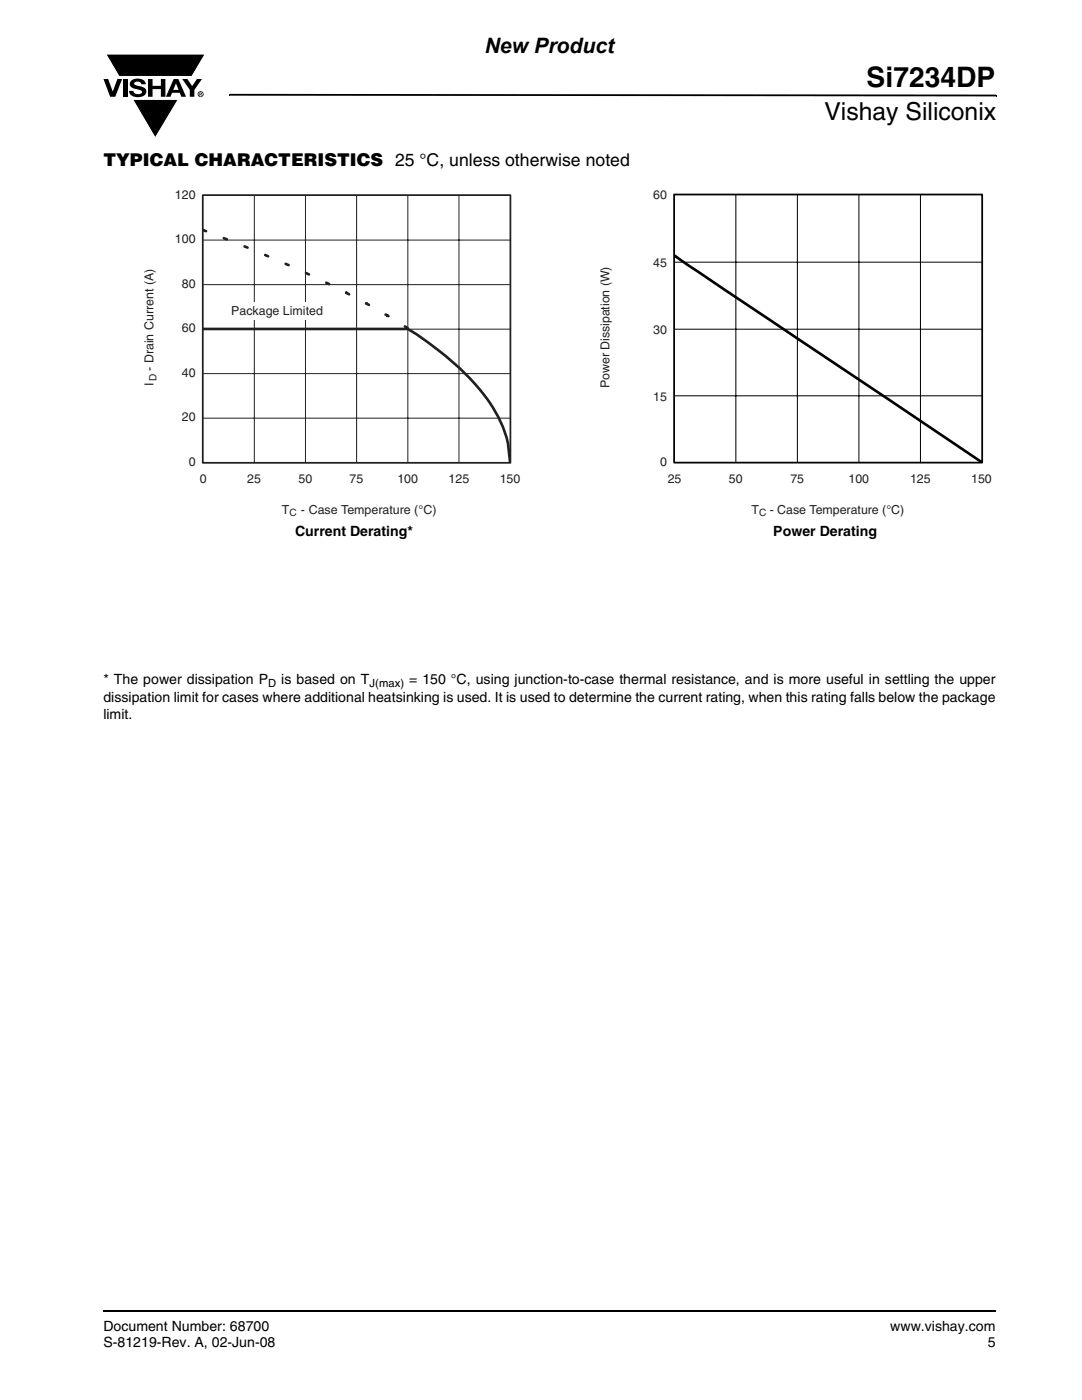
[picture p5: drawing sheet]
<svg xmlns="http://www.w3.org/2000/svg" width="216mm" height="279mm" viewBox="0 0 216 279" stroke-linecap="round" stroke-linejoin="round" font-family="sans-serif">
<defs><g id="words">
<text font-size="5.6" x="172.9" y="17.4">Si7234DP</text>
<text font-size="4.9" x="164.5" y="24">Vishay Siliconix</text>
<text font-size="4.2" x="96.7" y="10.5">New Product</text>
<text font-size="3.5" x="20.6" y="33">TYPICAL CHARACTERISTICS 25 °C, unless otherwise noted</text>
<g font-size="2.8">
<text x="58.9" y="106.9">Current Derating*</text>
<text x="154.3" y="106.9">Power Derating</text>
<text x="20.6" y="136.5">* The power dissipation P</text>
<text x="56.1" y="136.5">is based on T</text>
<text x="81.6" y="136.5">= 150 °C, using junction-to-case thermal resistance, and is more useful in settling the upper</text>
<text x="20.6" y="140">dissipation limit for cases where additional heatsinking is used. It is used to determine the current rating, when this rating falls below the package</text>
<text x="20.6" y="143.6">limit.</text>
<text x="20.6" y="265.6">Document Number: 68700</text>
<text x="20.6" y="268.8">S-81219-Rev. A, 02-Jun-08</text>
<text x="177.7" y="265.6">www.vishay.com</text>
<text x="197.1" y="268.8">5</text>
</g>
<g font-size="2.5" fill="#231f20">
<text x="34.9" y="39.7">120</text>
<text x="130.4" y="39.7">60</text>
<text x="34.9" y="48.5">100</text>
<text x="130.4" y="53.3">45</text>
<text x="36.3" y="57.4">80</text>
<text x="46.1" y="62.9">Package Limited</text>
<text x="36.3" y="66.3">60</text>
<text x="130.4" y="66.7">30</text>
<text x="30.6" y="77.1" transform="rotate(-90 30.6 77.1)">I</text>
<text x="30.6" y="74.1" transform="rotate(-90 30.6 74.1)">- Drain Current (A)</text>
<text x="36.3" y="75.2">40</text>
<text x="121.6" y="77.4" transform="rotate(-90 121.6 77.4)">Power Dissipation (W)</text>
<text x="130.4" y="80">15</text>
<text x="36.3" y="84.1">20</text>
<text x="37.7" y="92.9">0</text>
<text x="131.7" y="92.9">0</text>
<text x="39.8" y="96.3">0</text>
<text x="49.4" y="96.3">25</text>
<text x="59.6" y="96.3">50</text>
<text x="69.8" y="96.3">75</text>
<text x="79.3" y="96.3">100</text>
<text x="89.5" y="96.3">125</text>
<text x="99.7" y="96.3">150</text>
<text x="133.2" y="96.4">25</text>
<text x="145.4" y="96.4">50</text>
<text x="157.7" y="96.4">75</text>
<text x="169.3" y="96.4">100</text>
<text x="181.6" y="96.4">125</text>
<text x="193.8" y="96.4">150</text>
<text x="56.2" y="102.5">T</text>
<text x="60" y="102.5">- Case Temperature (°C)</text>
<text x="150" y="102.5">T</text>
<text x="153.6" y="102.5">- Case Temperature (°C)</text>
</g>
<g font-size="2.2">
<text x="53.5" y="137.2">D</text>
<text x="73.7" y="137.2">J(max)</text>
</g>
<g font-size="2" fill="#231f20">
<text x="31.3" y="76.1" transform="rotate(-90 31.3 76.1)">D</text>
<text x="57.7" y="103.1">C</text>
<text x="151.5" y="103">C</text>
</g>
</g></defs>
<path d="M20.5 261.5h.1v.4h-.1z" fill="#000"/>
<path d="M20.6 261.7h178.2" fill="none" stroke="#000" stroke-width=".36"/>
<path d="M20.6 10.7h20.5v17h-20.5z" fill="#fff"/>
<g fill="#000">
<path d="M20.6 15.8h1l.9 2.5 .9-2.5h1l-1.4 3.5h-1zM21.1 10.8h19.8l-2.6 4.5h-14.6zM24.5 15.8h.9v3.5h-.9zM26.2 16.1a2.08 2.08 0 0 1 2.8 .3l.1 .4h-.9a.78 .78 0 0 0-.7-.5 .78 .78 0 0 0-.7 .4l.2 .3 1 .2a1.06 1.06 0 0 1 1.2 1 1.06 1.06 0 0 1-1.1 1.1 1.71 1.71 0 0 1-2.3-1.2h.8a.95 .95 0 0 0 .8 .7 .95 .95 0 0 0 .9-.4 1.3 1.3 0 0 0-1.2-.6 1.02 1.02 0 0 1-1-.6 1.02 1.02 0 0 1 .1-1.1zM29.5 15.8h.9v1.3h1.7v-1.3h.9v3.5h-.9v-1.5h-1.7v1.5h-.9zM26.5 19.8h9.1l-4.6 7.7zM36.4 15.8h1l.9 1.4 1-1.4h1l-1.5 2.2v1.3h-.9v-1.4zM45.7 18.7h.2v.4h-.2zM45.9 18.7l152.9 .2v.3l-152.9-.1zM198.8 18.9h.1v.3h-.1z"/>
<path d="M35.1 16.6l-.5 1.3h1zM34.7 15.8h.9l1.5 3.5h-.9l-.3-.8h-1.6l-.3 .8h-.9z"/>
<path d="M39.9 18.6v.1h.2v-.1zM39.8 18.5h.4l.1 .2-.2 .1 .2 .3-.3-.3-.1 .3h-.1zM39.6 18.8a.45 .45 0 0 0 .9 0 .45 .45 0 0 0-.9 0zM39.4 18.8a.6 .6 0 0 1 1.2 0 .6 .6 0 0 1-1.2 0z"/>
</g>
<path d="M21.1 10.8h19.8l-2.6 4.5h-14.5zM26.5 19.8h9.1l-4.6 7.7z" fill="none" stroke="#fff" stroke-width=".2"/>
<path d="M28.5 37.5h75.3v66h-75.3z" fill="#fff"/>
<path d="M50.8 39v53.3M61 39v53.3M71.2 39v53.3M81.4 39v53.3M91.6 39v53.3M40.5 56.8h61.3M40.5 47.9h61.3M40.5 74.6h61.3M40.5 65.7h61.3M40.5 83.5h61.3" fill="none" stroke="#231f20" stroke-width=".2"/>
<g fill="none" stroke="#231f20" stroke-width=".53">
<path d="M40.5 45.9l.6 .2M44.7 47.5l.6 .3M48.8 49.2l.6 .2M52.9 50.9l.6 .3M57 52.7l.6 .2M61.1 54.5l.6 .3M65.1 56.4l.6 .3M69.1 58.4h.1M69.1 58.4l.6 .3M40.5 65.7h40.9a53.9 53.9 0 0 1 16.8 15.4 23 23 0 0 1 3.2 7.4l.4 3.8M73 60.5l.6 .3M76.9 62.8l.6 .3"/>
<path d="M80.8 65.1l.5 .4"/>
</g>
<path d="M40.5 38.9h61.3v53.5h-61.3z" fill="none" stroke="#231f20" stroke-width=".35"/>
<g fill="#fff">
<path d="M45.1 60.4h20.5v3.5h-20.5z"/>
<path d="M119.5 37.5h78.4v65.9h-78.4z"/>
</g>
<path d="M146.8 38.9v53.4M159.1 38.9v53.4M171.4 38.9v53.4M183.7 38.9v53.4M134.6 52.3h61.4M134.6 79h61.4M134.6 65.7h61.4" fill="none" stroke="#000" stroke-width=".2"/>
<path d="M134.5 51l61.4 41.2" fill="none" stroke="#000" stroke-width=".53"/>
<path d="M134.5 38.8h61.5v53.5h-61.5z" fill="none" stroke="#000" stroke-width=".35"/>
<use href="#words"/>
</svg>
